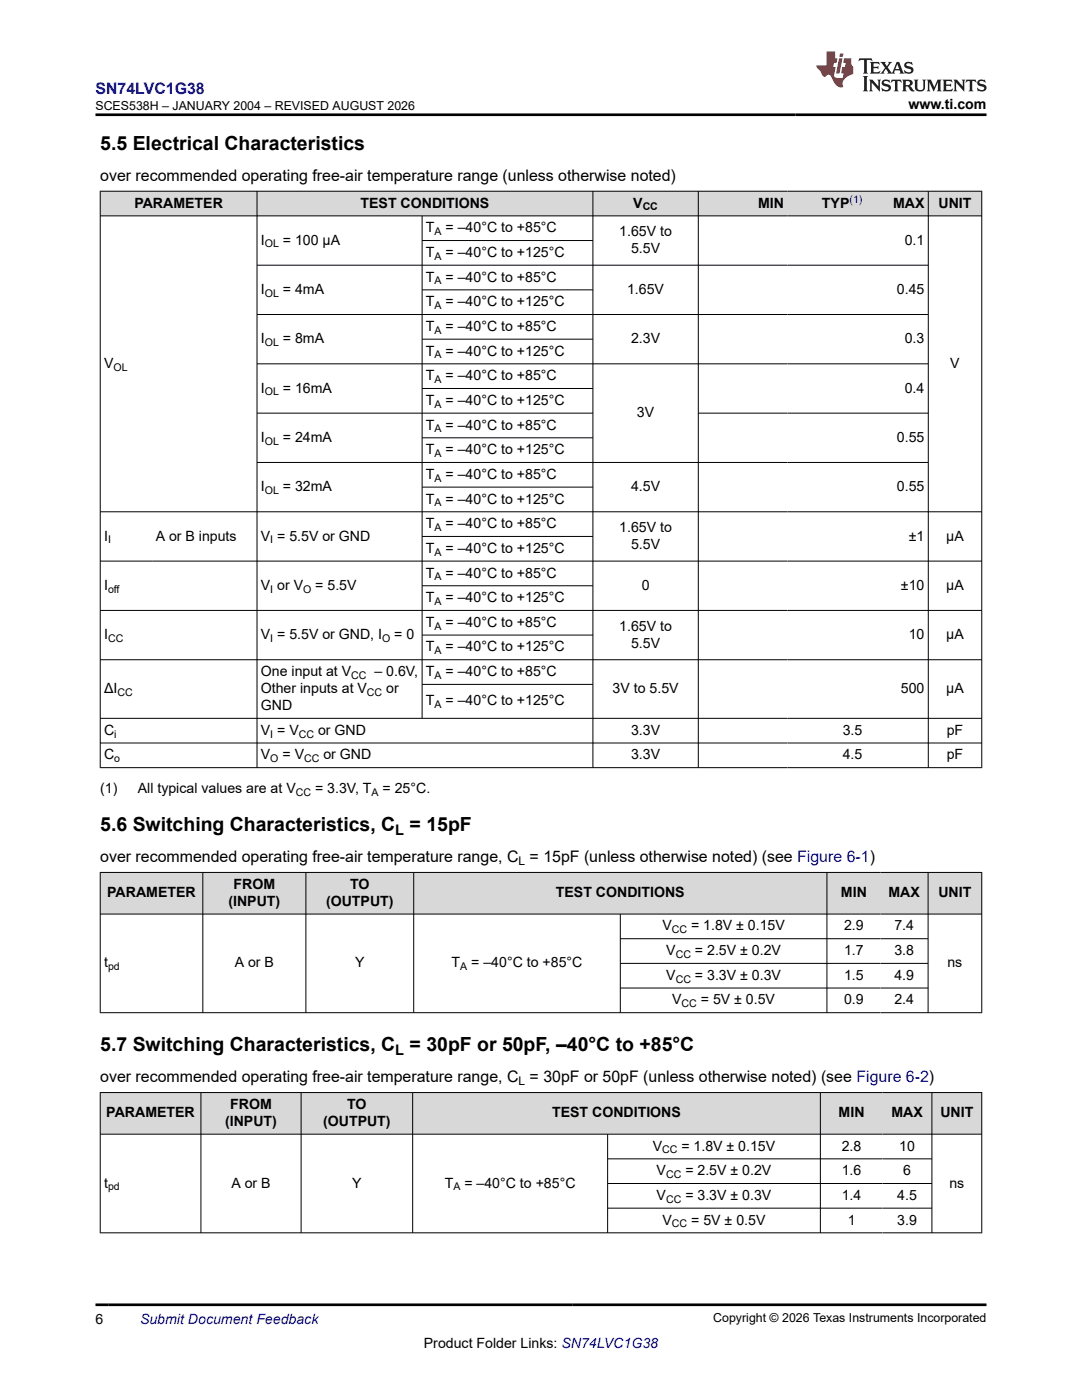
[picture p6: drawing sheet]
<svg xmlns="http://www.w3.org/2000/svg" width="216mm" height="279mm" viewBox="0 0 216 279" stroke-linecap="round" stroke-linejoin="round" font-family="sans-serif">
<defs><g id="words">
<g font-size="3.9">
<text x="20" y="29.9">5.5 Electrical Characteristics</text>
<text x="20" y="165.9">5.6 Switching Characteristics, C</text>
<text x="81.7" y="165.9">= 15pF</text>
<text x="20" y="209.8">5.7 Switching Characteristics, C</text>
<text x="81.7" y="209.8">= 30pF or 50pF, –40°C to +85°C</text>
</g>
<text font-size="3.2" fill="#00f" x="19.1" y="18.7">SN74LVC1G38</text>
<g font-size="3.2">
<text x="20" y="36.1">over recommended operating free-air temperature range (unless otherwise noted)</text>
<text x="20" y="172">over recommended operating free-air temperature range, C = 15pF (unless otherwise noted) (see Figure 6-1)</text>
<text x="20" y="215.9">over recommended operating free-air temperature range, C = 30pF or 50pF (unless otherwise noted) (see Figure 6-2)</text>
</g>
<g font-size="2.9">
<text x="78.9" y="166.6">L</text>
<text x="78.9" y="210.6">L</text>
</g>
<g font-size="2.8">
<text x="181.3" y="21.8">www.ti.com</text>
<text x="26.8" y="41.4">PARAMETER</text>
<text x="71.9" y="41.4">TEST CONDITIONS</text>
<text x="126.4" y="41.4">V</text>
<text x="151.3" y="41.4">MIN</text>
<text x="164" y="41.4">TYP</text>
<text x="178.2" y="41.4">MAX</text>
<text x="187.3" y="41.4">UNIT</text>
<text x="85" y="46.4">T</text>
<text x="88.9" y="46.4">= –40°C to +85°C</text>
<text x="123.6" y="47.1">1.65V to</text>
<text x="52.1" y="48.8">I</text>
<text x="56.4" y="48.8">= 100 µA</text>
<text x="85" y="51.3">T</text>
<text x="88.9" y="51.3">= –40°C to +125°C</text>
<text x="125.9" y="50.5">5.5V</text>
<text x="180.5" y="48.8">0.1</text>
<text x="52.1" y="58.7">I</text>
<text x="56.4" y="58.7">= 4mA</text>
<text x="85" y="56.2">T</text>
<text x="88.9" y="56.2">= –40°C to +85°C</text>
<text x="125.1" y="58.7">1.65V</text>
<text x="179" y="58.7">0.45</text>
<text x="85" y="61.1">T</text>
<text x="88.9" y="61.1">= –40°C to +125°C</text>
<text x="52.1" y="68.5">I</text>
<text x="56.4" y="68.5">= 8mA</text>
<text x="85" y="66">T</text>
<text x="85" y="71">T</text>
<text x="88.9" y="66">= –40°C to +85°C</text>
<text x="88.9" y="71">= –40°C to +125°C</text>
<text x="125.9" y="68.5">2.3V</text>
<text x="180.5" y="68.5">0.3</text>
<text x="20.8" y="73.4">V</text>
<text x="85" y="75.9">T</text>
<text x="88.9" y="75.9">= –40°C to +85°C</text>
<text x="189.6" y="73.4">V</text>
<text x="52.1" y="78.3">I</text>
<text x="56.4" y="78.3">= 16mA</text>
<text x="85" y="80.8">T</text>
<text x="88.9" y="80.8">= –40°C to +125°C</text>
<text x="127.1" y="83.3">3V</text>
<text x="180.5" y="78.3">0.4</text>
<text x="52.1" y="88.2">I</text>
<text x="56.4" y="88.2">= 24mA</text>
<text x="85" y="85.7">T</text>
<text x="88.9" y="85.7">= –40°C to +85°C</text>
<text x="179" y="88.2">0.55</text>
<text x="85" y="90.6">T</text>
<text x="85" y="95.6">T</text>
<text x="88.9" y="90.6">= –40°C to +125°C</text>
<text x="88.9" y="95.6">= –40°C to +85°C</text>
<text x="52.1" y="98">I</text>
<text x="56.4" y="98">= 32mA</text>
<text x="85" y="100.5">T</text>
<text x="88.9" y="100.5">= –40°C to +125°C</text>
<text x="125.9" y="98">4.5V</text>
<text x="179" y="98">0.55</text>
<text x="20.8" y="107.9">I</text>
<text x="31.1" y="107.9">A or B inputs</text>
<text x="52.1" y="107.9">V = 5.5V or GND</text>
<text x="85" y="105.4">T</text>
<text x="88.9" y="105.4">= –40°C to +85°C</text>
<text x="123.6" y="106.2">1.65V to</text>
<text x="181.3" y="107.9">±1</text>
<text x="188.8" y="107.9">µA</text>
<text x="85" y="110.3">T</text>
<text x="88.9" y="110.3">= –40°C to +125°C</text>
<text x="125.9" y="109.6">5.5V</text>
<text x="20.8" y="117.7">I</text>
<text x="52.1" y="117.7">V or V</text>
<text x="62.9" y="117.7">= 5.5V</text>
<text x="85" y="115.3">T</text>
<text x="88.9" y="115.3">= –40°C to +85°C</text>
<text x="128" y="117.7">0</text>
<text x="179.8" y="117.7">±10</text>
<text x="188.8" y="117.7">µA</text>
<text x="85" y="120.2">T</text>
<text x="85" y="125.1">T</text>
<text x="88.9" y="120.2">= –40°C to +125°C</text>
<text x="88.9" y="125.1">= –40°C to +85°C</text>
<text x="123.6" y="125.9">1.65V to</text>
<text x="20.8" y="127.6">I</text>
<text x="52.1" y="127.6">V = 5.5V or GND, I</text>
<text x="78.7" y="127.6">= 0</text>
<text x="85" y="130">T</text>
<text x="88.9" y="130">= –40°C to +125°C</text>
<text x="125.9" y="129.3">5.5V</text>
<text x="181.3" y="127.6">10</text>
<text x="188.8" y="127.6">µA</text>
<text x="52.1" y="134.9">One input at V</text>
<text x="74.7" y="134.9">– 0.6V,</text>
<text x="85" y="134.9">T</text>
<text x="88.9" y="134.9">= –40°C to +85°C</text>
<text x="20.8" y="138.3">ΔI</text>
<text x="52.1" y="138.3">Other inputs at V</text>
<text x="52.1" y="141.7">GND</text>
<text x="77.1" y="138.3">or</text>
<text x="85" y="140.8">T</text>
<text x="88.9" y="140.8">= –40°C to +125°C</text>
<text x="122.2" y="138.3">3V to 5.5V</text>
<text x="179.8" y="138.3">500</text>
<text x="188.8" y="138.3">µA</text>
<text x="20.8" y="146.6">C</text>
<text x="52.1" y="146.6">V = V</text>
<text x="63.5" y="146.6">or GND</text>
<text x="125.9" y="146.6">3.3V</text>
<text x="168.2" y="146.6">3.5</text>
<text x="188.9" y="146.6">pF</text>
<text x="20.8" y="151.6">C</text>
<text x="52.1" y="151.6">V</text>
<text x="56.4" y="151.6">= V</text>
<text x="64.5" y="151.6">or GND</text>
<text x="125.9" y="151.6">3.3V</text>
<text x="168.2" y="151.6">4.5</text>
<text x="188.9" y="151.6">pF</text>
<text x="20" y="158.4">(1)</text>
<text x="27.5" y="158.4">All typical values are at V</text>
<text x="62.9" y="158.4">= 3.3V, T</text>
<text x="76.3" y="158.4">= 25°C.</text>
<text x="21.4" y="179.1">PARAMETER</text>
<text x="46.6" y="177.4">FROM</text>
<text x="69.9" y="177.4">TO</text>
<text x="110.9" y="179.1">TEST CONDITIONS</text>
<text x="167.8" y="179.1">MIN</text>
<text x="177.3" y="179.1">MAX</text>
<text x="187.3" y="179.1">UNIT</text>
<text x="45.6" y="180.8">(INPUT)</text>
<text x="65.1" y="180.8">(OUTPUT)</text>
<text x="132.2" y="185.7">V</text>
<text x="137.9" y="185.7">= 1.8V ± 0.15V</text>
<text x="168.4" y="185.7">2.9</text>
<text x="178.5" y="185.7">7.4</text>
<text x="132.9" y="190.6">V</text>
<text x="138.7" y="190.6">= 2.5V ± 0.2V</text>
<text x="168.4" y="190.6">1.7</text>
<text x="178.5" y="190.6">3.8</text>
<text x="20.8" y="193.1">t</text>
<text x="46.8" y="193.1">A or B</text>
<text x="70.9" y="193.1">Y</text>
<text x="90.1" y="193.1">T</text>
<text x="94" y="193.1">= –40°C to +85°C</text>
<text x="132.9" y="195.5">V</text>
<text x="138.7" y="195.5">= 3.3V ± 0.3V</text>
<text x="168.4" y="195.5">1.5</text>
<text x="178.5" y="195.5">4.9</text>
<text x="189.1" y="193.1">ns</text>
<text x="134.1" y="200.5">V</text>
<text x="139.8" y="200.5">= 5V ± 0.5V</text>
<text x="168.4" y="200.5">0.9</text>
<text x="178.5" y="200.5">2.4</text>
<text x="45.9" y="221.3">FROM</text>
<text x="69.3" y="221.3">TO</text>
<text x="21.2" y="223">PARAMETER</text>
<text x="44.9" y="224.7">(INPUT)</text>
<text x="64.5" y="224.7">(OUTPUT)</text>
<text x="110.2" y="223">TEST CONDITIONS</text>
<text x="167.3" y="223">MIN</text>
<text x="177.9" y="223">MAX</text>
<text x="187.6" y="223">UNIT</text>
<text x="130.2" y="229.6">V</text>
<text x="136" y="229.6">= 1.8V ± 0.15V</text>
<text x="168" y="229.6">2.8</text>
<text x="179.4" y="229.6">10</text>
<text x="20.8" y="237">t</text>
<text x="46.2" y="237">A or B</text>
<text x="70.3" y="237">Y</text>
<text x="88.7" y="237">T</text>
<text x="92.7" y="237">= –40°C to +85°C</text>
<text x="131" y="234.5">V</text>
<text x="131" y="239.5">V</text>
<text x="136.8" y="234.5">= 2.5V ± 0.2V</text>
<text x="136.8" y="239.5">= 3.3V ± 0.3V</text>
<text x="168" y="234.5">1.6</text>
<text x="168" y="239.5">1.4</text>
<text x="179" y="239.5">4.5</text>
<text x="180.2" y="234.5">6</text>
<text x="189.4" y="237">ns</text>
<text x="132.2" y="244.4">V</text>
<text x="137.9" y="244.4">= 5V ± 0.5V</text>
<text x="169.1" y="244.4">1</text>
<text x="179" y="244.4">3.9</text>
<text x="19.1" y="264.2">6</text>
<text x="84.6" y="269">Product Folder Links: SN74LVC1G38</text>
</g>
<text font-size="2.8" fill="#00f" x="27.9" y="264.2">Submit Document Feedback</text>
<g font-size="2.5">
<text x="19" y="21.9">SCES538H – JANUARY 2004 – REVISED AUGUST 2026</text>
<text x="142.3" y="263.9">Copyright © 2026 Texas Instruments Incorporated</text>
</g>
<g font-size="2.4">
<text x="103.5" y="172.6">L</text>
<text x="103.5" y="216.6">L</text>
</g>
<g font-size="2.1">
<text x="128.2" y="42">CC</text>
<text x="86.7" y="46.9">A</text>
<text x="52.8" y="49.4">OL</text>
<text x="86.7" y="51.8">A</text>
<text x="52.8" y="59.2">OL</text>
<text x="86.7" y="56.8">A</text>
<text x="86.7" y="61.7">A</text>
<text x="52.8" y="69.1">OL</text>
<text x="86.7" y="66.6">A</text>
<text x="86.7" y="71.5">A</text>
<text x="22.6" y="74">OL</text>
<text x="86.7" y="76.4">A</text>
<text x="52.8" y="78.9">OL</text>
<text x="86.7" y="81.4">A</text>
<text x="52.8" y="88.8">OL</text>
<text x="86.7" y="86.3">A</text>
<text x="86.7" y="91.2">A</text>
<text x="52.8" y="98.6">OL</text>
<text x="86.7" y="96.1">A</text>
<text x="86.7" y="101.1">A</text>
<text x="86.7" y="106">A</text>
<text x="21.6" y="108.4">I</text>
<text x="53.9" y="108.4">I</text>
<text x="86.7" y="110.9">A</text>
<text x="21.6" y="118.3">off</text>
<text x="53.9" y="118.3">I</text>
<text x="60.5" y="118.3">O</text>
<text x="86.7" y="115.8">A</text>
<text x="86.7" y="120.7">A</text>
<text x="86.7" y="125.7">A</text>
<text x="21.6" y="128.1">CC</text>
<text x="53.9" y="128.1">I</text>
<text x="76.2" y="128.1">O</text>
<text x="86.7" y="130.6">A</text>
<text x="70.1" y="135.5">CC</text>
<text x="86.7" y="135.5">A</text>
<text x="23.4" y="138.9">CC</text>
<text x="73.2" y="138.9">CC</text>
<text x="86.7" y="141.4">A</text>
<text x="22.8" y="147.2">i</text>
<text x="53.9" y="147.2">I</text>
<text x="59.6" y="147.2">CC</text>
<text x="22.8" y="152.1">o</text>
<text x="53.9" y="152.1">O</text>
<text x="60.7" y="152.1">CC</text>
<text x="59" y="158.9">CC</text>
<text x="74.1" y="158.9">A</text>
<text x="134" y="186.3">CC</text>
<text x="134.8" y="191.2">CC</text>
<text x="21.6" y="193.6">pd</text>
<text x="91.8" y="193.6">A</text>
<text x="134.8" y="196.1">CC</text>
<text x="136" y="201">CC</text>
<text x="132.1" y="230.2">CC</text>
<text x="21.6" y="237.6">pd</text>
<text x="90.5" y="237.6">A</text>
<text x="132.9" y="235.1">CC</text>
<text x="132.9" y="240">CC</text>
<text x="134.1" y="245">CC</text>
</g>
<text font-size="2.1" fill="#00f" x="169.5" y="40.5">(1)</text>
</g></defs>
<g fill="#d8d8d8">
<path d="M20 38.2h175.9v4.9h-175.9z" fill-rule="evenodd"/>
<path d="M20.1 38.2h31.1v4.8h-31.1z" fill-rule="evenodd"/>
<path d="M51.3 38.2h66.9v4.8h-66.9z" fill-rule="evenodd"/>
<path d="M118.4 38.2h20.9v4.8h-20.9z" fill-rule="evenodd"/>
<path d="M139.4 38.2h17.8v4.8h-17.8z" fill-rule="evenodd"/>
<path d="M157.2 38.2h15.6v4.8h-15.6z" fill-rule="evenodd"/>
<path d="M172.8 38.2h12.4v4.8h-12.4z" fill-rule="evenodd"/>
<path d="M185.3 38.2h10.5v4.8h-10.5z" fill-rule="evenodd"/>
</g>
<g fill="none" stroke="#000" stroke-width=".2">
<path d="M19.9 38.2h176.1M20 38.1v115.2M51.3 38.1v115.2M118.3 38.1v115.2M139.3 38.1v115.2M185.2 38.1v115.2M195.9 38.1v115.2M19.9 43.1h176.1M51.3 52.9h134M84.2 43.1v100.3M84.2 48h34.2M84.2 57.8h34.2"/>
<path d="M51.3 62.8h134M51.3 72.6h134M84.2 67.7h34.2M84.2 77.5h34.2M51.3 82.5h67.1M51.3 92.3h134M84.2 87.4h34.2M84.2 97.2h34.2M139.3 82.5h46M19.9 102.1h176.1M19.9 112h176.1M84.2 107.1h34.2"/>
<path d="M84.2 116.9h34.2M19.9 121.8h176.1M19.9 131.7h176.1M84.2 126.7h34.2M84.2 136.6h34.2M19.9 143.4h176.1M19.9 148.3h176.1M19.9 153.2h176.1"/>
</g>
<g fill="#d8d8d8">
<path d="M20 174.1h175.9v8.3h-175.9z" fill-rule="evenodd"/>
<path d="M20.1 174.2h20.3v8.2h-20.3z" fill-rule="evenodd"/>
<path d="M40.5 174.2h20.5v8.2h-20.5z" fill-rule="evenodd"/>
<path d="M61.1 174.2h21.4v8.2h-21.4z" fill-rule="evenodd"/>
<path d="M82.6 174.2h82.3v8.2h-82.3z" fill-rule="evenodd"/>
<path d="M165.1 174.2h10.6v8.2h-10.6z" fill-rule="evenodd"/>
<path d="M175.7 174.2h9.4v8.2h-9.4z" fill-rule="evenodd"/>
<path d="M185.3 174.2h10.5v8.2h-10.5z" fill-rule="evenodd"/>
</g>
<g fill="none" stroke="#000" stroke-width=".2">
<path d="M19.9 174.1h176.1M20 174.1v28.1M40.5 174.1v28.1M61 174.1v28.1M82.6 174.1v28.1M165 174.1v28.1M185.2 174.1v28.1M195.9 174.1v28.1M19.9 182.4h176.1M123.8 182.4v19.8M123.8 187.3h61.5M123.8 192.3h61.5"/>
<path d="M123.8 197.2h61.5M19.9 202.1h176.1"/>
</g>
<g fill="#d8d8d8">
<path d="M20 218h175.9v8.4h-175.9z" fill-rule="evenodd"/>
<path d="M20.1 218.1h19.9v8.2h-19.9z" fill-rule="evenodd"/>
<path d="M40.2 218.1h19.8v8.2h-19.8z" fill-rule="evenodd"/>
<path d="M60.1 218.1h22.2v8.2h-22.2z" fill-rule="evenodd"/>
<path d="M82.4 218.1h81.2v8.2h-81.2z" fill-rule="evenodd"/>
<path d="M163.8 218.1h12.3v8.2h-12.3z" fill-rule="evenodd"/>
<path d="M176.1 218.1h9.8v8.2h-9.8z" fill-rule="evenodd"/>
<path d="M186 218.1h9.8v8.2h-9.8z" fill-rule="evenodd"/>
</g>
<g fill="none" stroke="#000" stroke-width=".2">
<path d="M19.9 218h176.1M20 218v28.1M40.1 218v28.1M60.1 218v28.1M82.3 218v28.1M163.7 218v28.1M186 218v28.1M195.9 218v28.1M19.9 226.4h176.1M121.2 226.4v19.7M121.2 231.3h64.8M121.2 236.2h64.8"/>
<path d="M19.9 246h176.1M121.2 241.1h64.8"/>
</g>
<path d="M171.5 11.6l-.2 .6 .5-.2h.6v.1v2.2l-.2 .4h1l-.2-.4v-2.2v-.1h.5l.6 .2-.2-.6zM173.6 12.4l.2 .3v1.6l-.2 .4h1.9l.1-.6a1.08 1.08 0 0 1-1.3 .2v-.7h.6l.4 .2v-.7l-.4 .2h-.6v-.5l.2-.2a1 1 0 0 1 1 .3l-.1-.5zM175.7 12.4l.9 1.1-1 1.2h.9l-.2-.2 .5-.8 .4 .8-.2 .2h1.6l-.2-.2 .2-.5h.9l.1 .5-.1 .2h.9l-.2-.4-.8-1.9h-.5l-.9 2.1-.9-1.1 .9-1h-.8l.2 .2-.4 .6-.4-.6 .2-.2zM179 12.8l.4 1h-.7zM180.7 12.5a.65 .65 0 0 0-.2 .7 .65 .65 0 0 0 .6 .5l.6 .1 .1 .3a.79 .79 0 0 1-.7 .4 .79 .79 0 0 1-.7-.5l.1 .7 .2-.1a.93 .93 0 0 0 1.1 0 .93 .93 0 0 0 .4-.9 1.46 1.46 0 0 0-1.2-.6l-.1-.3a1.09 1.09 0 0 1 1.2 .2l-.2-.6-.1 .1-.5-.2zM172.2 15.2l.2 .4v2.2l-.2 .4h1l-.2-.4v-2.2l.2-.4zM173.4 15.9l.2 .4v1.5l-.2 .4h.8l-.3-.4 .1-1.3 1.6 1.8v-2l.2-.4h-.7l.1 .2 .1 1.1-1.2-1.3zM176.2 16a.65 .65 0 0 0-.2 .8 .65 .65 0 0 0 .6 .4l.6 .2 .1 .2a.79 .79 0 0 1-.7 .4 .79 .79 0 0 1-.7-.5l.1 .7 .2-.1a.93 .93 0 0 0 1.1 .1 .93 .93 0 0 0 .4-1 1.46 1.46 0 0 0-1.2-.5l-.1-.4a1.09 1.09 0 0 1 1.2 .2l-.1-.6-.2 .1-.5-.1zM177.9 15.9l-.1 .6a.63 .63 0 0 1 .8-.3v1.6l-.3 .4h1l-.2-.4v-1.6a.66 .66 0 0 1 .8 .3l-.1-.6zM180 15.9l.2 .4v1.5l-.2 .4h1l-.2-.2-.1-.7h.5l.1 .2a.79 .79 0 0 0 1.2 .6l-1-.9a.61 .61 0 0 0 .6-.6 .61 .61 0 0 0-.5-.7zM180.8 16.2h.1a.47 .47 0 0 1 .5 .1 .47 .47 0 0 1 .1 .5l-.1 .1-.7 .1zM182.3 15.9l.2 .2a2.27 2.27 0 0 0 .4 2 1.04 1.04 0 0 0 1.7-.7v-1.3l.2-.2h-.8l.2 .4v1.1a.6 .6 0 0 1-.6 .6 .6 .6 0 0 1-.6-.6v-1.1l.3-.4zM184.9 15.9l.2 .4v1.5l-.2 .4h.8l-.3-.4v-1.4l.9 1.9 .9-1.9v1.4l-.3 .4h1l-.2-.4v-1.5l.2-.4h-.8l-.7 1.5-.6-1.5zM188.1 15.9l.2 .4v1.5l-.2 .4h1.9l.1-.6a1.09 1.09 0 0 1-1.3 .2v-.7h.6l.4 .2v-.6l-.4 .2h-.6v-.6l.2-.1a1.01 1.01 0 0 1 1 .3l-.1-.6zM190.2 15.9l.3 .4v1.5l-.3 .4h.8l-.2-.4v-1.3l1.6 1.8v-2l.2-.4h-.7l.2 .2v1.1l-1.2-1.3zM192.8 15.9l-.1 .6a.63 .63 0 0 1 .8-.3v1.6l-.3 .4h1l-.2-.4v-1.6a.66 .66 0 0 1 .8 .3l-.1-.6zM195.2 16a.65 .65 0 0 0-.2 .8 .65 .65 0 0 0 .6 .4l.6 .2 .2 .2a.79 .79 0 0 1-.7 .4 .79 .79 0 0 1-.7-.5l.1 .7 .2-.1a.93 .93 0 0 0 1 .1 .93 .93 0 0 0 .5-1 1.46 1.46 0 0 0-1.3-.5v-.4a1.09 1.09 0 0 1 1.2 .2l-.2-.6-.2 .1-.5-.1z" fill="#231f20"/>
<path d="M164.9 10.3v2.7h-2l.1 .4 .8 1a.95 .95 0 0 0 1 .9 .59 .59 0 0 1 .5-.4 .59 .59 0 0 1 .5 .3l.4 .8a1.59 1.59 0 0 0 2.1 1.4 1.61 1.61 0 0 1 1-2.3l1-.3-.1-1.5a1.59 1.59 0 0 1-.3-1.7h-1.5l-.2 .9h.6l-.2 .9h-.5l-.2 .9v.3l.4 .1-.1 .9h-.7a.73 .73 0 0 1-1-.7l.3-1.5h-.5l.1-.9h.5l.2-.9h-.5v-1.3zM167.4 11.6l-.6 3.1h.7l.6-3.1zM167.6 10.7l-.1 .6h.7l.1-.6z" fill="#ed1c24"/>
<path d="M19.1 22.9h177.8M19.1 260.4h177.8" fill="none" stroke="#000" stroke-width=".53"/>
<use href="#words"/>
</svg>
